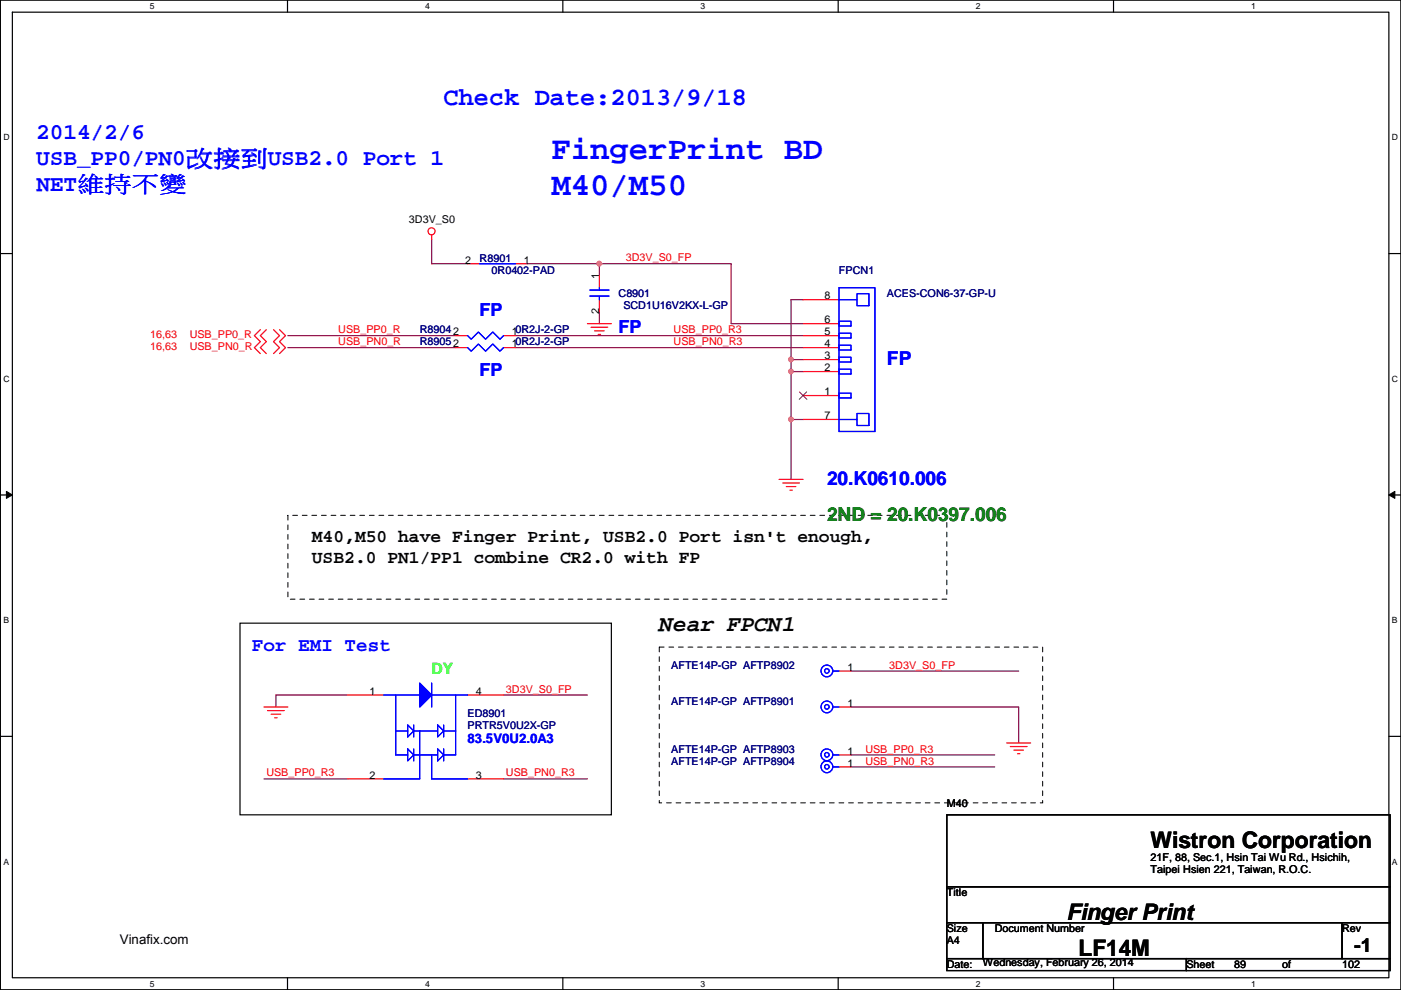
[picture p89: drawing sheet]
<svg xmlns="http://www.w3.org/2000/svg" width="297mm" height="210mm" viewBox="0 0 297 210" stroke-linecap="round" stroke-linejoin="round" font-family="sans-serif">
<defs><g id="words">
<g font-size="6.9" fill="#00f">
<text x="116.9" y="33.7">FingerPrint BD</text>
<text x="116.9" y="41.4">M40/M50</text>
</g>
<text font-size="5.3" fill="#00f" x="94.1" y="22.3">Check Date:2013/9/18</text>
<g font-size="4.8" fill="#00f">
<text x="7.7" y="29.5">2014/2/6</text>
<text x="7.7" y="35">USB_PP0/PN0改改改USB2.0 Port 1</text>
<text x="7.7" y="40.5">NET維維維維</text>
</g>
<g font-size="4.8">
<text x="139.8" y="133.7">Near FPCN1</text>
<text x="243.9" y="179.8">Wistron Corporation</text>
<text x="226.1" y="195">Finger Print</text>
<text x="228.7" y="202.6">LF14M</text>
</g>
<g font-size="4.1" fill="#00f">
<text x="188" y="77.5">FP</text>
<text x="175.3" y="102.9">20.K0610.006</text>
<text x="53.4" y="138.1">For EMI Test</text>
</g>
<text font-size="4.1" fill="#008000" x="175.3" y="110.5">2ND = 20.K0397.006</text>
<text font-size="4.1" x="287.1" y="201.9">-1</text>
<g font-size="3.8" fill="#00f">
<text x="101.7" y="67.1">FP</text>
<text x="131.1" y="70.6">FP</text>
<text x="101.7" y="79.8">FP</text>
</g>
<g font-size="3.8">
<text x="66.1" y="115">M40,M50 have Finger Print, USB2.0 Port isn't enough,</text>
<text x="66.1" y="119.4">USB2.0 PN1/PP1 combine CR2.0 with FP</text>
</g>
<text font-size="3.3" fill="#0f0" x="91.5" y="142.8">DY</text>
<text font-size="2.8" fill="#00f" x="99.1" y="157.6">83.5V0U2.0A3</text>
<text font-size="2.8" x="25.4" y="200.1">Vinafix.com</text>
<g font-size="2.3">
<text x="86.7" y="47.3">3D3V_S0</text>
<text x="98.6" y="55.9">2</text>
<text x="111.1" y="55.9">1</text>
<text x="127" y="59.2" transform="rotate(-90 127 59.2)">1</text>
<text x="174.8" y="63.5">8</text>
<text x="108.5" y="71.1">10R2J-2-GP</text>
<text x="127" y="66.6" transform="rotate(-90 127 66.6)">2</text>
<text x="174.8" y="71.1">5</text>
<text x="174.8" y="68.6">6</text>
<text x="108.5" y="73.7">10R2J-2-GP</text>
<text x="174.8" y="76.2">3</text>
<text x="174.8" y="73.7">4</text>
<text x="174.8" y="83.8">1</text>
<text x="174.8" y="78.7">2</text>
<text x="174.8" y="88.9">7</text>
<text x="179.7" y="142.2">1</text>
<text x="78.3" y="147.3">1</text>
<text x="100.9" y="147.3">4</text>
<text x="179.7" y="149.9">1</text>
<text x="179.7" y="160">1</text>
<text x="78.3" y="165.1">2</text>
<text x="100.9" y="165.1">3</text>
<text x="179.7" y="162.6">1</text>
<text x="200.7" y="171">M40</text>
<text x="243.9" y="182.5">21F, 88, Sec.1, Hsin Tai Wu Rd., Hsichih,</text>
<text x="243.9" y="185.1">Taipei Hsien 221, Taiwan, R.O.C.</text>
<text x="200.7" y="190.1">Title</text>
<text x="200.7" y="197.7">Size</text>
<text x="210.9" y="197.7">Document Number</text>
<text x="284.6" y="197.7">Rev</text>
<text x="200.7" y="200.2">A4</text>
<text x="200.7" y="205.3">Date:</text>
<text x="208.4" y="204.8">Wednesday, February 26, 2014</text>
<text x="251.5" y="205.3">Sheet</text>
<text x="261.7" y="205.3">89</text>
<text x="271.9" y="205.3">of</text>
<text x="284.6" y="205.3">102</text>
</g>
<g font-size="2.3" fill="#000080">
<text x="101.7" y="55.5">R8901</text>
<text x="104.2" y="58">0R0402-PAD</text>
<text x="177.9" y="58">FPCN1</text>
<text x="131.1" y="63.1">C8901</text>
<text x="132.2" y="65.6">SCD1U16V2KX-L-GP</text>
<text x="188" y="63.1">ACES-CON6-37-GP-U</text>
<text x="89" y="70.7">R89042</text>
<text x="89" y="73.2">R89052</text>
<text x="142.3" y="141.8">AFTE14P-GP AFTP8902</text>
<text x="142.3" y="149.4">AFTE14P-GP AFTP8901</text>
<text x="99.1" y="152">ED8901</text>
<text x="99.1" y="154.5">PRTR5V0U2X-GP</text>
<text x="142.3" y="159.6">AFTE14P-GP AFTP8903</text>
<text x="142.3" y="162.1">AFTE14P-GP AFTP8904</text>
</g>
<g font-size="2.3" fill="#f00">
<text x="132.7" y="55.4">3D3V_S0_FP</text>
<text x="31.8" y="71.7">16,63</text>
<text x="40.2" y="71.7">USB_PP0_R</text>
<text x="71.7" y="70.7">USB_PP0_R</text>
<text x="142.8" y="70.7">USB_PP0_R3</text>
<text x="31.8" y="74.3">16,63</text>
<text x="40.2" y="74.3">USB_PN0_R</text>
<text x="71.7" y="73.2">USB_PN0_R</text>
<text x="142.8" y="73.2">USB_PN0_R3</text>
<text x="188.5" y="141.8">3D3V_S0_FP</text>
<text x="107.3" y="146.9">3D3V_S0_FP</text>
<text x="183.5" y="159.6">USB_PP0_R3</text>
<text x="56.5" y="164.6">USB_PP0_R3</text>
<text x="107.3" y="164.6">USB_PN0_R3</text>
<text x="183.5" y="162.1">USB_PN0_R3</text>
</g>
<g font-size="1.8">
<text x="31.8" y="1.9">5</text>
<text x="90.1" y="1.9">4</text>
<text x="148.5" y="1.9">3</text>
<text x="206.9" y="1.9">2</text>
<text x="265.3" y="1.9">1</text>
<text x=".7" y="29.8">D</text>
<text x="295.1" y="29.8">D</text>
<text x=".7" y="80.9">C</text>
<text x="295.1" y="80.9">C</text>
<text x=".7" y="132.1">B</text>
<text x="295.1" y="132.1">B</text>
<text x=".7" y="183.3">A</text>
<text x="295.1" y="183.3">A</text>
<text x="31.8" y="209.2">5</text>
<text x="90.1" y="209.2">4</text>
<text x="148.5" y="209.2">3</text>
<text x="206.9" y="209.2">2</text>
<text x="265.3" y="209.2">1</text>
</g>
</g></defs>
<path d="M.1 0h296.9v209.8h-296.9zM2.6 2.6h291.9v204.7h-291.9z" fill="none" stroke="#000" stroke-width=".25"/>
<g fill="#fff">
<path d="M31.8 .3h1v2h-1z"/>
<path d="M31.8 207.6h1v1.9h-1z"/>
</g>
<path d="M61 0v2.6M61 207.3v2.5" fill="none" stroke="#000" stroke-width=".25"/>
<g fill="#fff">
<path d="M90.1 .3h1v2h-1z"/>
<path d="M90.1 207.6h1v1.9h-1z"/>
</g>
<path d="M119.3 0v2.6M119.3 207.3v2.5" fill="none" stroke="#000" stroke-width=".25"/>
<g fill="#fff">
<path d="M148.5 .3h1v2h-1z"/>
<path d="M148.5 207.6h1v1.9h-1z"/>
</g>
<path d="M177.7 0v2.6M177.7 207.3v2.5" fill="none" stroke="#000" stroke-width=".25"/>
<g fill="#fff">
<path d="M206.9 .3h1v2h-1z"/>
<path d="M206.9 207.6h1v1.9h-1z"/>
</g>
<path d="M236.1 0v2.6M236.1 207.3v2.5" fill="none" stroke="#000" stroke-width=".25"/>
<g fill="#fff">
<path d="M265.3 .3h.9v2h-.9z"/>
<path d="M265.3 207.6h.9v1.9h-.9z"/>
<path d="M.7 28.2h1.3v1.9h-1.3z"/>
<path d="M295.1 28.2h1.3v1.9h-1.3z"/>
<path d="M.7 79.3h1.3v2h-1.3z"/>
<path d="M295.1 79.3h1.3v2h-1.3z"/>
</g>
<path d="M.1 53.8h2.5M294.5 53.8h2.5" fill="none" stroke="#000" stroke-width=".25"/>
<g fill="#fff">
<path d="M.7 130.5h1.2v2h-1.2z"/>
<path d="M295.1 130.5h1.2v2h-1.2z"/>
</g>
<path d="M.1 104.9h2.5M294.5 104.9h2.5" fill="none" stroke="#000" stroke-width=".25"/>
<path d="M1.4 104.2l1.2 .7-1.2 .8zM294.5 104.9l1.2-.7v1.5z" fill="#000"/>
<path d="M1.4 104.2l1.2 .7-1.2 .8zM294.5 104.9l1.2-.7v1.5z" fill="none" stroke="#000" stroke-width=".21"/>
<g fill="#fff">
<path d="M.7 181.7h1.2v2h-1.2z"/>
<path d="M295.1 181.7h1.2v2h-1.2z"/>
</g>
<path d="M.1 156.1h2.5M294.5 156.1h2.5" fill="none" stroke="#000" stroke-width=".25"/>
<path d="M91.5 50.8v5.1M127.1 55.9v2.6M127.1 66.1v2.5M167.7 63.5h2.6M170.3 88.9h-2.6v12.7" fill="none" stroke="#800040" stroke-width=".25"/>
<circle cx="167.7" cy="88.9" r=".49" fill="#f0f"/>
<circle cx="167.7" cy="88.9" r=".49" fill="none" stroke="#f0f" stroke-width=".25"/>
<path d="M127.1 55.9h27.9M155 68.6h15.3" fill="none" stroke="#800040" stroke-width=".25"/>
<circle cx="127.1" cy="55.9" r=".49" fill="#f0f"/>
<circle cx="127.1" cy="55.9" r=".49" fill="none" stroke="#f0f" stroke-width=".25"/>
<path d="M91.5 55.9h7.6M111.8 55.9h15.3M155 55.9v12.7M167.7 78.8v10.1M73.7 147.4h-15.2v2.5M106.8 147.4h17.7M180.4 142.3h35.6M180.4 149.9h35.6v7.6M56 165.1h17.7M106.8 165.1h17.7M180.4 160.1h30.5M180.4 162.6h30.5" fill="none" stroke="#800040" stroke-width=".25"/>
<circle cx="167.7" cy="78.8" r=".49" fill="#f0f"/>
<circle cx="167.7" cy="78.8" r=".49" fill="none" stroke="#f0f" stroke-width=".25"/>
<path d="M61 71.2h35.6M61 73.7h35.6M109.3 73.7h61M109.3 71.2h61M167.7 76.2v2.6h2.6" fill="none" stroke="#800040" stroke-width=".25"/>
<circle cx="167.7" cy="76.2" r=".49" fill="#f0f"/>
<circle cx="167.7" cy="76.2" r=".49" fill="none" stroke="#f0f" stroke-width=".25"/>
<path d="M167.7 63.5v12.7h2.6" fill="none" stroke="#800040" stroke-width=".25"/>
<g fill="none" stroke="#f00" stroke-width=".25">
<path d="M91.5 49.8v1M55.2 69.9l-1.3 1.3 1.3 1.2-1.3 1.3 1.3 1.3M56.5 69.9l-1.3 1.3 1.3 1.2-1.3 1.3 1.3 1.3M58 69.9l1.3 1.3-1.3 1.2 1.3 1.3-1.3 1.3M59.3 69.9l1.2 1.3-1.2 1.2 1.2 1.3-1.2 1.3M124.5 68.6h5.1M125.3 69.4h3.6M126.1 70.1h2M126.8 70.9h.5M165.2 101.6h5.1M165.9 102.4h3.6M166.7 103.2h2"/>
<path d="M167.5 103.9h.5M56 149.9h5M56.7 150.7h3.6M57.5 151.4h2M58.2 152.2h.6M73.7 147.4h7.7M99.1 147.4h7.7M213.4 157.5h5.1M214.2 158.3h3.6M215 159h2M215.7 159.8h.5M73.7 165.1h7.7"/>
<path d="M99.1 165.1h7.7"/>
<circle cx="91.5" cy="49" r=".75"/>
</g>
<path d="M50.9 132.1h78.7v40.7h-78.7zM200.7 172.8h94v15.2h-94zM200.7 188h94v7.6h-94zM200.7 195.6h7.7v7.6h-7.7zM208.4 195.6h76.2v7.6h-76.2zM284.6 195.6h10.1v7.6h-10.1zM200.7 203.2h50.8v2.6h-50.8zM251.5 203.2h43.2v2.6h-43.2z" fill="none" stroke="#000" stroke-width=".25"/>
<path d="M61 109.3h139.7v17.7h-139.7zM139.8 137.2h81.3v33h-81.3z" fill="none" stroke="#000" stroke-width=".21" stroke-dasharray="1 1 1 1 1 1 1 1"/>
<path d="M89 144.8l2.5 2.6-2.5 2.5z" fill="#00f"/>
<g fill="none" stroke="#00f" stroke-width=".25">
<path d="M81.4 147.4h7.6M83.9 147.4v12.7h2.5M83.9 155h2.5M86.4 153.7l1.3 1.3-1.3 1.3zM86.4 158.8l1.3 1.3-1.3 1.2zM87.7 158.8v2.5M87.7 153.7v2.6M87.7 155h5.1M89 144.8l2.5 2.6-2.5 2.5zM89 155v10.1h-7.6M91.5 144.8v5.1M91.5 147.4h7.6"/>
<path d="M92.8 158.8l1.3 1.3-1.3 1.2zM92.8 153.7l1.3 1.3-1.3 1.3zM94.1 158.8v2.5M94.1 153.7v2.6M94.1 155h2.5M96.6 147.4v12.7h-2.5M87.7 160.1h5.1M91.5 160.1v5h7.6"/>
</g>
<path d="M89 144.8l2.5 2.6-2.5 2.5z" fill="#00f"/>
<g fill="none" stroke="#00f" stroke-width=".25">
<path d="M101.7 55.9h7.6M99.1 71.2l.8 .7 1.5-1.5 1.6 1.5 1.5-1.5 1.5 1.5 .8-.7M99.1 73.7l.8 .8 1.5-1.6 1.6 1.6 1.5-1.6 1.5 1.6 .8-.8M125 62.8h4.1M125 61.5h4.1M127.1 61v.5M127.1 62.8v.7M177.9 61h7.6v30.5h-7.6zM177.9 78.3h2.5v1h-2.5zM177.9 75.7h2.5v1.1h-2.5zM177.9 73.2h2.5v1h-2.5zM177.9 70.7h2.5v1h-2.5z"/>
<path d="M177.9 68.1h2.5v1h-2.5zM177.9 63.5h3.8M181.7 62.3h2.5v2.5h-2.5zM177.9 83.4h2.5v1h-2.5zM177.9 88.9h3.8M181.7 87.7h2.5v2.5h-2.5zM81.4 147.4h7.6M83.9 147.4v12.7h2.5M83.9 155h2.5M86.4 153.7l1.3 1.3-1.3 1.3zM86.4 158.8l1.3 1.3-1.3 1.2zM87.7 158.8v2.5"/>
<path d="M87.7 153.7v2.6M87.7 155h5.1M89 144.8l2.5 2.6-2.5 2.5zM89 155v10.1h-7.6M91.5 144.8v5.1M91.5 147.4h7.6M92.8 158.8l1.3 1.3-1.3 1.2zM92.8 153.7l1.3 1.3-1.3 1.3zM94.1 158.8v2.5M94.1 153.7v2.6M94.1 155h2.5M96.6 147.4v12.7h-2.5"/>
<path d="M176.6 142.3h1.3M176.6 149.9h1.3M87.7 160.1h5.1M91.5 160.1v5h7.6M176.6 162.6h1.3M176.6 160.1h1.3"/>
<circle cx="175.3" cy="149.9" r=".49"/>
<circle cx="175.3" cy="142.3" r=".49"/>
<circle cx="175.3" cy="142.3" r="1.25"/>
<circle cx="175.3" cy="149.9" r="1.25"/>
<circle cx="175.3" cy="162.6" r=".49"/>
<circle cx="175.3" cy="160" r=".49"/>
<circle cx="175.3" cy="162.6" r="1.25"/>
<circle cx="175.3" cy="160" r="1.25"/>
</g>
<g fill="none" stroke="#f00" stroke-width=".25">
<path d="M99.1 55.9h2.6M109.3 55.9h2.5M127.1 58.5v2.5M96.6 73.7h2.5M96.6 71.2h2.5M106.8 73.7h2.5M106.8 71.2h2.5M127.1 63.5v2.6M170.3 78.8h7.6M170.3 76.2h7.6M170.3 73.7h7.6M170.3 71.2h7.6"/>
<path d="M170.3 68.6h7.6M170.3 63.5h7.6M170.3 83.9h7.6M170.3 88.9h7.6M177.9 142.3h2.5M177.9 149.9h2.5M177.9 162.6h2.5M177.9 160.1h2.5"/>
</g>
<path d="M169.5 83.1l1.6 1.6M171 83.1l-1.5 1.6" fill="none" stroke="#804000" stroke-width=".21"/>
<circle cx="167.7" cy="88.9" r=".49" fill="#f0f"/>
<circle cx="167.7" cy="88.9" r=".49" fill="none" stroke="#f0f" stroke-width=".25"/>
<circle cx="127.1" cy="55.9" r=".49" fill="#f0f"/>
<circle cx="127.1" cy="55.9" r=".49" fill="none" stroke="#f0f" stroke-width=".25"/>
<circle cx="167.7" cy="78.8" r=".49" fill="#f0f"/>
<circle cx="167.7" cy="78.8" r=".49" fill="none" stroke="#f0f" stroke-width=".25"/>
<circle cx="167.7" cy="76.2" r=".49" fill="#f0f"/>
<circle cx="167.7" cy="76.2" r=".49" fill="none" stroke="#f0f" stroke-width=".25"/>
<use href="#words"/>
</svg>
